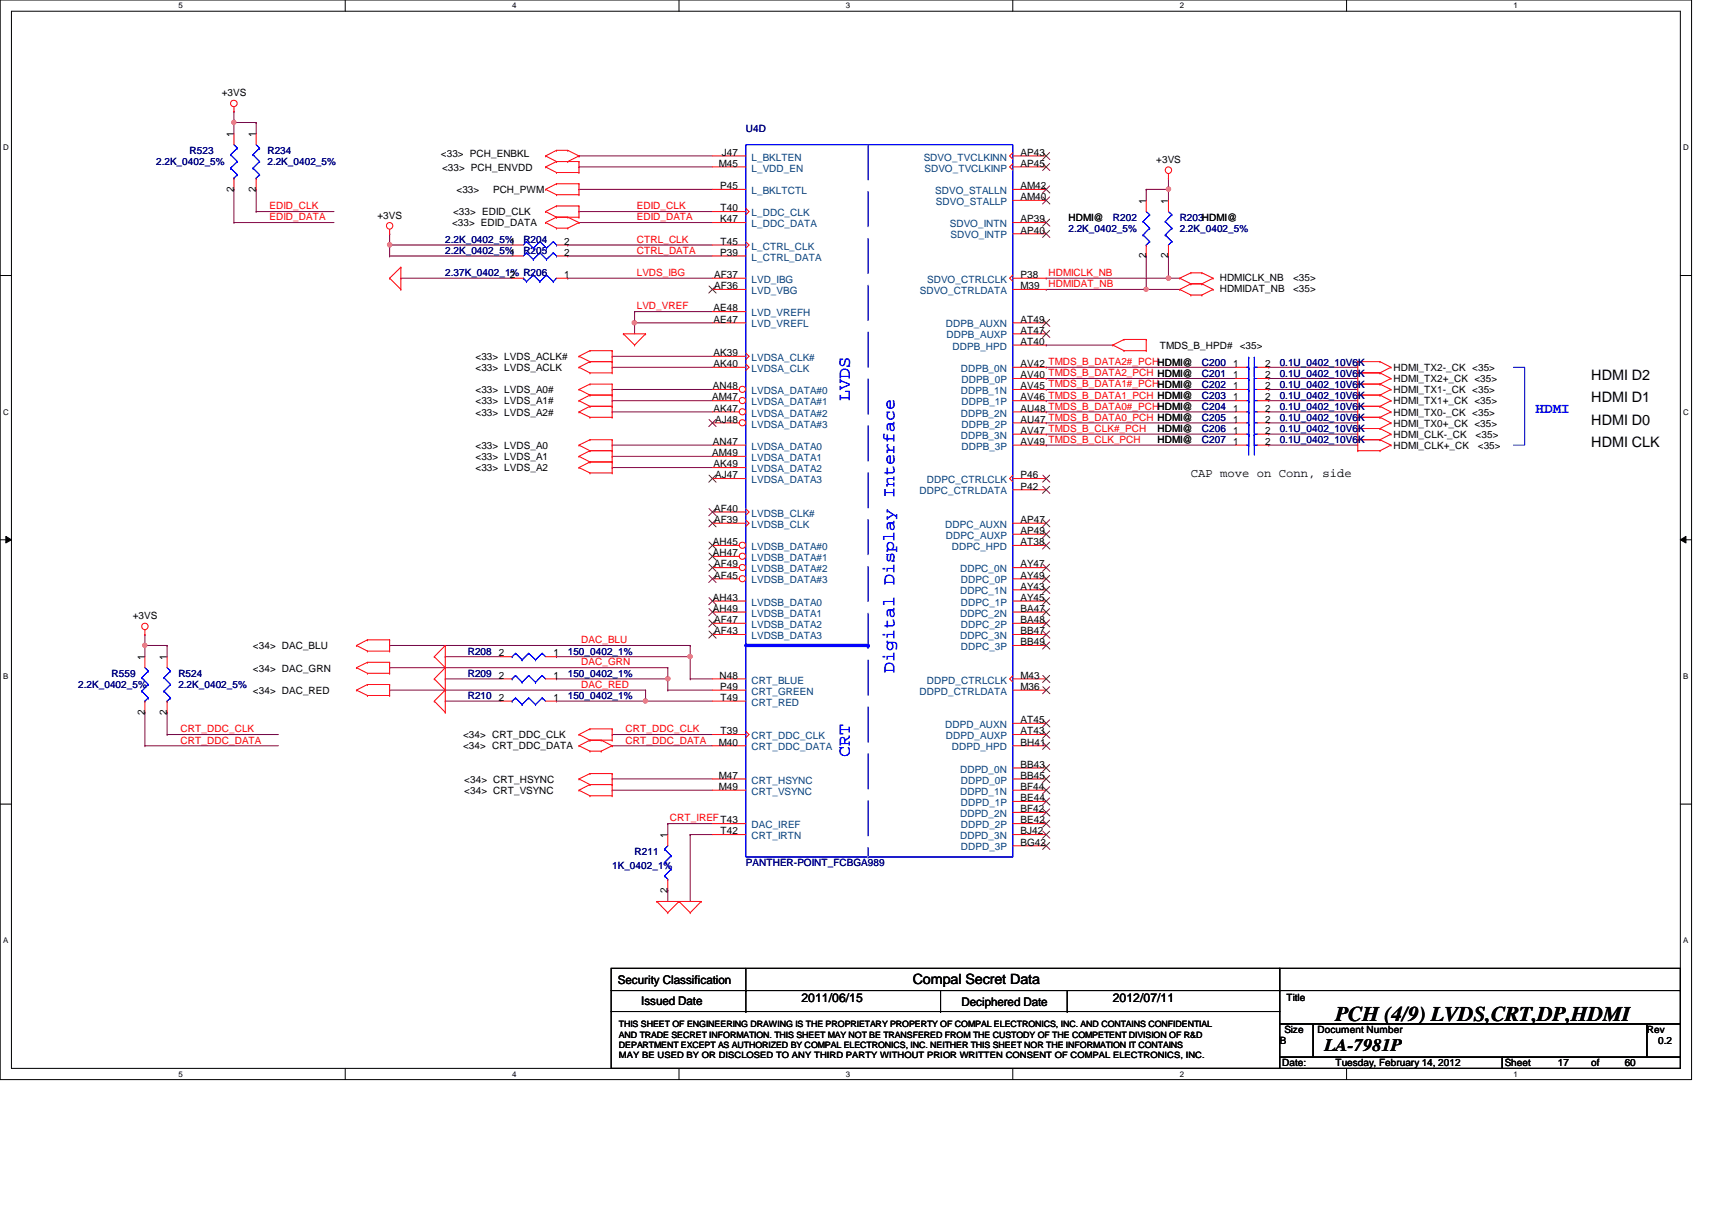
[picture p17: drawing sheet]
<svg xmlns="http://www.w3.org/2000/svg" width="297mm" height="210mm" viewBox="0 0 297 210" stroke-linecap="round" stroke-linejoin="round" font-family="sans-serif">
<defs><g id="words">
<text font-size="3.6" x="231.7" y="177">PCH (4/9) LVDS,CRT,DP,HDMI</text>
<g font-size="3" fill="#00f">
<text x="147.4" y="69.5" transform="rotate(-90 147.4 69.5)">LVDS</text>
<text x="155.2" y="116.8" transform="rotate(-90 155.2 116.8)">Digital Display Interface</text>
<text x="147.4" y="131.3" transform="rotate(-90 147.4 131.3)">CRT</text>
</g>
<text font-size="3" x="229.8" y="182.3">LA-7981P</text>
<g font-size="2.5">
<text x="276.1" y="66">HDMI D2</text>
<text x="276.1" y="69.8">HDMI D1</text>
<text x="276.1" y="73.7">HDMI D0</text>
<text x="276.1" y="77.6">HDMI CLK</text>
<text x="158.4" y="170.8">Compal Secret Data</text>
</g>
<text font-size="2.5" fill="#00f" x="266.4" y="71.6">HDMI</text>
<g font-size="2.1">
<text x="206.6" y="82.8">CAP move on Conn, side</text>
<text x="107.2" y="170.6">Security Classification</text>
<text x="139.1" y="173.8">2011/06/15</text>
<text x="193.1" y="173.8">2012/07/11</text>
<text x="111.2" y="174.3">Issued Date</text>
<text x="166.8" y="174.5">Deciphered Date</text>
</g>
<g font-size="1.7">
<text x="38.5" y="16.7">+3VS</text>
<text x="40.6" y="23.7" transform="rotate(-90 40.6 23.7)">1</text>
<text x="44.4" y="23.7" transform="rotate(-90 44.4 23.7)">1</text>
<text x="76.5" y="27.3">&lt;33&gt; PCH_ENBKL</text>
<text x="76.7" y="29.6">&lt;33&gt; PCH_ENVDD</text>
<text x="124.7" y="28.9">M45</text>
<text x="125.2" y="27">J47</text>
<text x="177.1" y="28.9">AP45</text>
<text x="177.1" y="27">AP43</text>
<text x="200.6" y="28.3">+3VS</text>
<text x="40.6" y="33.2" transform="rotate(-90 40.6 33.2)">2</text>
<text x="44.4" y="33.2" transform="rotate(-90 44.4 33.2)">2</text>
<text x="79.2" y="33.5">&lt;33&gt;</text>
<text x="85.6" y="33.5">PCH_PWM</text>
<text x="125" y="32.8">P45</text>
<text x="177.1" y="34.7">AM40</text>
<text x="177.1" y="32.8">AM42</text>
<text x="198.8" y="35.3" transform="rotate(-90 198.8 35.3)">1</text>
<text x="202.7" y="35.3" transform="rotate(-90 202.7 35.3)">1</text>
<text x="65.5" y="37.9">+3VS</text>
<text x="78.4" y="39.3">&lt;33&gt; EDID_DATA</text>
<text x="78.6" y="37.3">&lt;33&gt; EDID_CLK</text>
<text x="125" y="38.6">K47</text>
<text x="125" y="36.7">T40</text>
<text x="177.1" y="40.5">AP40</text>
<text x="177.1" y="38.6">AP39</text>
<text x="185.4" y="38.3">HDMI@</text>
<text x="97.9" y="44.4">2</text>
<text x="97.9" y="42.5">2</text>
<text x="125" y="44.4">P39</text>
<text x="125" y="42.5">T45</text>
<text x="198.8" y="44.8" transform="rotate(-90 198.8 44.8)">2</text>
<text x="202.7" y="44.8" transform="rotate(-90 202.7 44.8)">2</text>
<text x="88.5" y="48.2">2</text>
<text x="97.9" y="48.2">1</text>
<text x="123.9" y="48.2">AF37</text>
<text x="123.9" y="50.2">AF36</text>
<text x="177.1" y="48.2">P38</text>
<text x="177.1" y="50.2">M39</text>
<text x="211.6" y="50.7">HDMIDAT_NB</text>
<text x="211.6" y="48.7">HDMICLK_NB</text>
<text x="224.4" y="50.7">&lt;35&gt;</text>
<text x="224.4" y="48.7">&lt;35&gt;</text>
<text x="123.8" y="54">AE48</text>
<text x="123.8" y="56">AE47</text>
<text x="177.1" y="56">AT49</text>
<text x="177.1" y="57.9">AT47</text>
<text x="177.1" y="59.8">AT40</text>
<text x="82.5" y="62.4">&lt;33&gt; LVDS_ACLK#</text>
<text x="82.5" y="64.3">&lt;33&gt; LVDS_ACLK</text>
<text x="123.8" y="61.8">AK39</text>
<text x="123.8" y="63.7">AK40</text>
<text x="177.1" y="63.7">AV42 TMDS_B_DATA2#_PCHHDMI@</text>
<text x="177.1" y="65.6">AV40 TMDS_B_DATA2_PCH HDMI@</text>
<text x="201.2" y="60.5">TMDS_B_HPD#</text>
<text x="213.9" y="63.7">1</text>
<text x="213.9" y="65.6">1</text>
<text x="215.1" y="60.5">&lt;35&gt;</text>
<text x="219.5" y="63.7">2</text>
<text x="219.5" y="65.6">2</text>
<text x="241.8" y="64.3">HDMI_TX2-_CK &lt;35&gt;</text>
<text x="82.5" y="68.2">&lt;33&gt; LVDS_A0#</text>
<text x="82.5" y="70.1">&lt;33&gt; LVDS_A1#</text>
<text x="123.6" y="69.5">AM47</text>
<text x="123.7" y="67.5">AN48</text>
<text x="123.8" y="71.4">AK47</text>
<text x="177.1" y="67.5">AV45 TMDS_B_DATA1#_PCHHDMI@</text>
<text x="177.1" y="71.4">AU48 TMDS_B_DATA0#_PCHHDMI@</text>
<text x="177.1" y="69.5">AV46 TMDS_B_DATA1_PCH HDMI@</text>
<text x="213.9" y="69.5">1</text>
<text x="213.9" y="67.5">1</text>
<text x="213.9" y="71.4">1</text>
<text x="219.5" y="69.5">2</text>
<text x="219.5" y="67.5">2</text>
<text x="219.5" y="71.4">2</text>
<text x="241.8" y="66.3">HDMI_TX2+_CK &lt;35&gt;</text>
<text x="241.8" y="68.2">HDMI_TX1-_CK &lt;35&gt;</text>
<text x="241.8" y="70.1">HDMI_TX1+_CK &lt;35&gt;</text>
<text x="82.5" y="72.1">&lt;33&gt; LVDS_A2#</text>
<text x="82.5" y="77.9">&lt;33&gt; LVDS_A0</text>
<text x="123.7" y="77.2">AN47</text>
<text x="124.1" y="73.3">AJ48</text>
<text x="177.1" y="75.3">AV47 TMDS_B_CLK#_PCH</text>
<text x="177.1" y="73.3">AU47 TMDS_B_DATA0_PCH HDMI@</text>
<text x="177.1" y="77.2">AV49 TMDS_B_CLK_PCH</text>
<text x="200.8" y="75">HDMI@</text>
<text x="200.8" y="76.9">HDMI@</text>
<text x="213.9" y="73.3">1</text>
<text x="213.9" y="75.3">1</text>
<text x="213.9" y="77.2">1</text>
<text x="219.5" y="73.3">2</text>
<text x="219.5" y="75.3">2</text>
<text x="219.5" y="77.2">2</text>
<text x="241.8" y="72.1">HDMI_TX0-_CK &lt;35&gt;</text>
<text x="241.8" y="74">HDMI_TX0+_CK &lt;35&gt;</text>
<text x="241.8" y="75.9">HDMI_CLK-_CK</text>
<text x="241.8" y="77.9">HDMI_CLK+_CK</text>
<text x="256" y="75.9">&lt;35&gt;</text>
<text x="256.4" y="77.9">&lt;35&gt;</text>
<text x="82.5" y="79.8">&lt;33&gt; LVDS_A1</text>
<text x="82.5" y="81.7">&lt;33&gt; LVDS_A2</text>
<text x="123.6" y="79.1">AM49</text>
<text x="123.8" y="81.1">AK49</text>
<text x="124.1" y="83">AJ47</text>
<text x="177.1" y="83">P46</text>
<text x="123.9" y="88.8">AF40</text>
<text x="177.1" y="84.9">P42</text>
<text x="123.7" y="94.6">AH45</text>
<text x="123.9" y="90.7">AF39</text>
<text x="177.1" y="90.7">AP47</text>
<text x="177.1" y="92.6">AP49</text>
<text x="177.1" y="94.6">AT38</text>
<text x="123.7" y="96.5">AH47</text>
<text x="123.9" y="98.4">AF49</text>
<text x="123.9" y="100.4">AF45</text>
<text x="177.1" y="98.4">AY47</text>
<text x="177.1" y="100.4">AY49</text>
<text x="23" y="107.4">+3VS</text>
<text x="123.7" y="104.2">AH43</text>
<text x="123.7" y="106.1">AH49</text>
<text x="177.1" y="102.3">AY43</text>
<text x="177.1" y="106.1">BA47</text>
<text x="177.1" y="104.2">AY45</text>
<text x="43.9" y="112.6">&lt;34&gt; DAC_BLU</text>
<text x="86.5" y="113.9">2</text>
<text x="96" y="113.9">1</text>
<text x="123.9" y="108.1">AF47</text>
<text x="123.9" y="110">AF43</text>
<text x="177.1" y="110">BB47</text>
<text x="177.1" y="108.1">BA48</text>
<text x="177.1" y="111.9">BB49</text>
<text x="25.1" y="114.5" transform="rotate(-90 25.1 114.5)">1</text>
<text x="29" y="114.5" transform="rotate(-90 29 114.5)">1</text>
<text x="43.9" y="116.5">&lt;34&gt; DAC_GRN</text>
<text x="86.5" y="117.7">2</text>
<text x="96" y="117.7">1</text>
<text x="124.8" y="117.7">N48</text>
<text x="125" y="119.7">P49</text>
<text x="177.1" y="117.7">M43</text>
<text x="177.1" y="119.7">M36</text>
<text x="25.1" y="124" transform="rotate(-90 25.1 124)">2</text>
<text x="29" y="124" transform="rotate(-90 29 124)">2</text>
<text x="43.9" y="120.4">&lt;34&gt; DAC_RED</text>
<text x="86.5" y="121.6">2</text>
<text x="96" y="121.6">1</text>
<text x="125" y="121.6">T49</text>
<text x="177.1" y="125.4">AT45</text>
<text x="80.3" y="128.1">&lt;34&gt; CRT_DDC_CLK</text>
<text x="80.3" y="130">&lt;34&gt; CRT_DDC_DATA</text>
<text x="124.7" y="129.3">M40</text>
<text x="125" y="127.4">T39</text>
<text x="177.1" y="127.4">AT43</text>
<text x="177.1" y="129.3">BH41</text>
<text x="80.6" y="135.8">&lt;34&gt; CRT_HSYNC</text>
<text x="80.6" y="137.7">&lt;34&gt; CRT_VSYNC</text>
<text x="124.7" y="135.1">M47</text>
<text x="124.7" y="137">M49</text>
<text x="177.1" y="133.2">BB43</text>
<text x="177.1" y="137">BF44</text>
<text x="177.1" y="135.1">BB45</text>
<text x="177.1" y="140.9">BF42</text>
<text x="177.1" y="142.8">BE42</text>
<text x="177.1" y="139">BE44</text>
<text x="115.8" y="145.4" transform="rotate(-90 115.8 145.4)">1</text>
<text x="125" y="144.7">T42</text>
<text x="177.1" y="144.7">BJ42</text>
<text x="177.1" y="146.7">BG42</text>
<text x="115.8" y="154.9" transform="rotate(-90 115.8 154.9)">2</text>
<text x="223.2" y="173.6">Title</text>
<text x="222.8" y="179.2">Size</text>
<text x="228.6" y="179.2">Document Number</text>
<text x="285.7" y="179.2">Rev</text>
<text x="222" y="181.1">B</text>
<text x="222.5" y="185">Date:</text>
<text x="231.7" y="185">Tuesday, February 14, 2012</text>
<text x="261.1" y="185">Sheet</text>
<text x="270.3" y="185">17</text>
<text x="276.1" y="185">of</text>
<text x="281.9" y="185">60</text>
<text x="287.7" y="181.1">0.2</text>
</g>
<g font-size="1.7" fill="#000080">
<text x="129.4" y="22.9">U4D</text>
<text x="27.1" y="28.7">2.2K_0402_5%</text>
<text x="32.9" y="26.7">R523</text>
<text x="46.4" y="26.7">R234</text>
<text x="46.4" y="28.7">2.2K_0402_5%</text>
<text x="185.4" y="40.2">2.2K_0402_5%</text>
<text x="193.1" y="38.3">R202</text>
<text x="204.7" y="38.3">R203HDMI@</text>
<text x="204.7" y="40.2">2.2K_0402_5%</text>
<text x="77.3" y="48">2.37K_0402_1% R206</text>
<text x="77.3" y="44.1">2.2K_0402_5%1</text>
<text x="77.3" y="42.2">2.2K_0402_5%1</text>
<text x="90.8" y="44.1">R205</text>
<text x="90.8" y="42.2">R204</text>
<text x="208.5" y="63.4">C200</text>
<text x="208.5" y="65.3">C201</text>
<text x="222" y="63.4">0.1U_0402_10V6K</text>
<text x="222" y="65.3">0.1U_0402_10V6K</text>
<text x="208.5" y="69.2">C203</text>
<text x="208.5" y="67.3">C202</text>
<text x="208.5" y="71.1">C204</text>
<text x="222" y="69.2">0.1U_0402_10V6K</text>
<text x="222" y="67.3">0.1U_0402_10V6K</text>
<text x="222" y="71.1">0.1U_0402_10V6K</text>
<text x="208.5" y="73.1">C205</text>
<text x="208.5" y="75">C206</text>
<text x="208.5" y="76.9">C207</text>
<text x="222" y="73.1">0.1U_0402_10V6K</text>
<text x="222" y="75">0.1U_0402_10V6K</text>
<text x="222" y="76.9">0.1U_0402_10V6K</text>
<text x="81.1" y="113.6">R208</text>
<text x="98.5" y="113.6">150_0402_1%</text>
<text x="13.6" y="119.4">2.2K_0402_5%</text>
<text x="19.3" y="117.4">R559</text>
<text x="30.9" y="117.4">R524</text>
<text x="30.9" y="119.4">2.2K_0402_5%</text>
<text x="81.1" y="117.4">R209</text>
<text x="98.5" y="117.4">150_0402_1%</text>
<text x="81.1" y="121.3">R210</text>
<text x="98.5" y="121.3">150_0402_1%</text>
<text x="110.1" y="148.3">R211</text>
<text x="106.2" y="150.7">1K_0402_1%</text>
<text x="129.4" y="150.3">PANTHER-POINT_FCBGA989</text>
</g>
<g font-size="1.7" fill="#004080">
<text x="130.4" y="27.9">L_BKLTEN</text>
<text x="130.4" y="29.8">L_VDD_EN</text>
<text x="160.3" y="27.9">SDVO_TVCLKINN</text>
<text x="160.4" y="29.8">SDVO_TVCLKINP</text>
<text x="130.4" y="33.7">L_BKLTCTL</text>
<text x="162.3" y="33.7">SDVO_STALLN</text>
<text x="162.4" y="35.6">SDVO_STALLP</text>
<text x="130.4" y="37.5">L_DDC_CLK</text>
<text x="130.4" y="39.4">L_DDC_DATA</text>
<text x="164.8" y="39.4">SDVO_INTN</text>
<text x="164.9" y="41.4">SDVO_INTP</text>
<text x="130.4" y="43.3">L_CTRL_CLK</text>
<text x="130.4" y="45.2">L_CTRL_DATA</text>
<text x="130.4" y="49.1">LVD_IBG</text>
<text x="130.4" y="51">LVD_VBG</text>
<text x="159.6" y="51">SDVO_CTRLDATA</text>
<text x="160.9" y="49.1">SDVO_CTRLCLK</text>
<text x="130.4" y="54.9">LVD_VREFH</text>
<text x="130.4" y="56.8">LVD_VREFL</text>
<text x="164.1" y="56.8">DDPB_AUXN</text>
<text x="164.3" y="58.7">DDPB_AUXP</text>
<text x="130.4" y="62.6">LVDSA_CLK#</text>
<text x="130.4" y="64.5">LVDSA_CLK</text>
<text x="165.3" y="60.7">DDPB_HPD</text>
<text x="166.7" y="64.5">DDPB_0N</text>
<text x="130.4" y="68.4">LVDSA_DATA#0</text>
<text x="130.4" y="70.3">LVDSA_DATA#1</text>
<text x="166.7" y="68.4">DDPB_1N</text>
<text x="166.8" y="66.5">DDPB_0P</text>
<text x="166.8" y="70.3">DDPB_1P</text>
<text x="130.4" y="72.3">LVDSA_DATA#2</text>
<text x="130.4" y="74.2">LVDSA_DATA#3</text>
<text x="166.7" y="72.3">DDPB_2N</text>
<text x="166.7" y="76.1">DDPB_3N</text>
<text x="166.8" y="74.2">DDPB_2P</text>
<text x="130.4" y="78">LVDSA_DATA0</text>
<text x="130.4" y="80">LVDSA_DATA1</text>
<text x="130.4" y="81.9">LVDSA_DATA2</text>
<text x="130.4" y="83.8">LVDSA_DATA3</text>
<text x="160.8" y="83.8">DDPC_CTRLCLK</text>
<text x="166.8" y="78">DDPB_3P</text>
<text x="130.4" y="89.6">LVDSB_CLK#</text>
<text x="159.6" y="85.8">DDPC_CTRLDATA</text>
<text x="130.4" y="91.6">LVDSB_CLK</text>
<text x="130.4" y="95.4">LVDSB_DATA#0</text>
<text x="164" y="91.6">DDPC_AUXN</text>
<text x="164.1" y="93.5">DDPC_AUXP</text>
<text x="165.1" y="95.4">DDPC_HPD</text>
<text x="130.4" y="97.3">LVDSB_DATA#1</text>
<text x="130.4" y="99.3">LVDSB_DATA#2</text>
<text x="130.4" y="101.2">LVDSB_DATA#3</text>
<text x="166.6" y="99.3">DDPC_0N</text>
<text x="166.7" y="101.2">DDPC_0P</text>
<text x="130.4" y="105.1">LVDSB_DATA0</text>
<text x="130.4" y="107">LVDSB_DATA1</text>
<text x="166.6" y="103.1">DDPC_1N</text>
<text x="166.6" y="107">DDPC_2N</text>
<text x="166.7" y="105.1">DDPC_1P</text>
<text x="130.4" y="108.9">LVDSB_DATA2</text>
<text x="130.4" y="110.9">LVDSB_DATA3</text>
<text x="166.6" y="110.9">DDPC_3N</text>
<text x="166.7" y="108.9">DDPC_2P</text>
<text x="166.7" y="112.8">DDPC_3P</text>
<text x="130.4" y="118.6">CRT_BLUE</text>
<text x="160.8" y="118.6">DDPD_CTRLCLK</text>
<text x="130.4" y="120.5">CRT_GREEN</text>
<text x="130.4" y="122.4">CRT_RED</text>
<text x="159.6" y="120.5">DDPD_CTRLDATA</text>
<text x="130.4" y="128.2">CRT_DDC_CLK</text>
<text x="130.4" y="130.2">CRT_DDC_DATA</text>
<text x="164" y="126.3">DDPD_AUXN</text>
<text x="164.1" y="128.2">DDPD_AUXP</text>
<text x="165.1" y="130.2">DDPD_HPD</text>
<text x="130.4" y="135.9">CRT_HSYNC</text>
<text x="130.4" y="137.9">CRT_VSYNC</text>
<text x="166.6" y="134">DDPD_0N</text>
<text x="166.6" y="137.9">DDPD_1N</text>
<text x="166.7" y="135.9">DDPD_0P</text>
<text x="130.4" y="143.7">DAC_IREF</text>
<text x="166.6" y="141.7">DDPD_2N</text>
<text x="166.7" y="143.7">DDPD_2P</text>
<text x="166.7" y="139.8">DDPD_1P</text>
<text x="130.4" y="145.6">CRT_IRTN</text>
<text x="166.6" y="145.6">DDPD_3N</text>
<text x="166.7" y="147.5">DDPD_3P</text>
</g>
<g font-size="1.7" fill="#f00">
<text x="46.8" y="38.2">EDID_DATA</text>
<text x="46.8" y="36.3">EDID_CLK</text>
<text x="110.5" y="38.2">EDID_DATA</text>
<text x="110.5" y="36.3">EDID_CLK</text>
<text x="110.5" y="42.1">CTRL_CLK</text>
<text x="110.5" y="44">CTRL_DATA</text>
<text x="110.5" y="47.9">LVDS_IBG</text>
<text x="181.9" y="47.9">HDMICLK_NB</text>
<text x="110.5" y="53.7">LVD_VREF</text>
<text x="181.9" y="49.8">HDMIDAT_NB</text>
<text x="100.8" y="111.6">DAC_BLU</text>
<text x="100.8" y="115.4">DAC_GRN</text>
<text x="100.8" y="119.3">DAC_RED</text>
<text x="31.3" y="129">CRT_DDC_DATA</text>
<text x="31.3" y="127">CRT_DDC_CLK</text>
<text x="108.5" y="129">CRT_DDC_DATA</text>
<text x="108.5" y="127">CRT_DDC_CLK</text>
<text x="116.2" y="142.5">CRT_IREFT43</text>
</g>
<g font-size="1.5">
<text x="107.4" y="178.2">THIS SHEET OF ENGINEERING DRAWING IS THE PROPRIETARY PROPERTY OF COMPAL ELECTRONICS, INC. AND CONTAINS CONFIDENTIAL</text>
<text x="107.4" y="180">AND TRADE SECRET INFORMATION. THIS SHEET MAY NOT BE TRANSFERED FROM THE CUSTODY OF THE COMPETENT DIVISION OF R&amp;D</text>
<text x="107.4" y="181.8">DEPARTMENT EXCEPT AS AUTHORIZED BY COMPAL ELECTRONICS, INC. NEITHER THIS SHEET NOR THE INFORMATION IT CONTAINS</text>
<text x="107.4" y="183.6">MAY BE USED BY OR DISCLOSED TO ANY THIRD PARTY WITHOUT PRIOR WRITTEN CONSENT OF COMPAL ELECTRONICS, INC.</text>
</g>
<g font-size="1.4">
<text x="30.9" y="1.4">5</text>
<text x="88.9" y="1.4">4</text>
<text x="146.8" y="1.4">3</text>
<text x="204.7" y="1.4">2</text>
<text x="262.6" y="1.4">1</text>
<text x=".5" y="26.1">D</text>
<text x="292.1" y="26.1">D</text>
<text x=".5" y="71.9">C</text>
<text x="292.1" y="71.9">C</text>
<text x=".5" y="117.8">B</text>
<text x="292.1" y="117.8">B</text>
<text x=".5" y="163.6">A</text>
<text x="292.1" y="163.6">A</text>
<text x="30.9" y="186.8">5</text>
<text x="88.9" y="186.8">4</text>
<text x="146.8" y="186.8">3</text>
<text x="204.7" y="186.8">2</text>
<text x="262.6" y="186.8">1</text>
</g>
</g></defs>
<path d="M0 0h293.5v187.3h-293.5zM2 1.9h289.5v183.4h-289.5z" fill="none" stroke="#000" stroke-width=".17"/>
<g fill="#fff">
<path d="M30.9 .2h.8v1.5h-.8z"/>
<path d="M30.9 185.5h.8v1.6h-.8z"/>
</g>
<path d="M59.9 0v1.9M59.9 185.3v2" fill="none" stroke="#000" stroke-width=".17"/>
<g fill="#fff">
<path d="M88.9 .2h.7v1.5h-.7z"/>
<path d="M88.9 185.5h.7v1.6h-.7z"/>
</g>
<path d="M117.8 0v1.9M117.8 185.3v2" fill="none" stroke="#000" stroke-width=".17"/>
<g fill="#fff">
<path d="M146.8 .2h.7v1.5h-.7z"/>
<path d="M146.8 185.5h.7v1.6h-.7z"/>
</g>
<path d="M175.7 0v1.9M175.7 185.3v2" fill="none" stroke="#000" stroke-width=".17"/>
<g fill="#fff">
<path d="M204.7 .2h.7v1.5h-.7z"/>
<path d="M204.7 185.5h.7v1.6h-.7z"/>
</g>
<path d="M233.6 0v1.9M233.6 185.3v2" fill="none" stroke="#000" stroke-width=".17"/>
<g fill="#fff">
<path d="M262.6 .2h.8v1.5h-.8z"/>
<path d="M262.6 185.5h.8v1.6h-.8z"/>
<path d="M.5 24.8h1v1.6h-1z"/>
<path d="M292.1 24.8h.9v1.6h-.9z"/>
<path d="M.5 70.7h1v1.5h-1z"/>
<path d="M292.1 70.7h.9v1.5h-.9z"/>
</g>
<path d="M0 47.8h2M291.5 47.8h2" fill="none" stroke="#000" stroke-width=".17"/>
<g fill="#fff">
<path d="M.5 116.5h.9v1.6h-.9z"/>
<path d="M292.1 116.5h.8v1.6h-.8z"/>
</g>
<path d="M0 93.6h2M1 93l1 .6-1 .6zM291.5 93.6l1-.6v1.2zM291.5 93.6h2" fill="none" stroke="#000" stroke-width=".17"/>
<path d="M1 93l1 .6-1 .6zM291.5 93.6l1-.6v1.2z" fill="#000"/>
<g fill="#fff">
<path d="M.5 162.4h.9v1.5h-.9z"/>
<path d="M292.1 162.4h.8v1.5h-.8z"/>
</g>
<path d="M0 139.5h2M291.5 139.5h2" fill="none" stroke="#000" stroke-width=".17"/>
<g fill="none" stroke="#800040" stroke-width=".17">
<path d="M98.5 42.5h.1M98.5 44.4h.1M98.5 48.3h.1M98.5 42.5h25.1M98.5 44.4h25.1M98.5 48.3h25.1M110.1 56h.1M110.1 56h13.5M115.9 154.4h.1M115.9 142.9h.1M115.9 154.4v2M115.9 142.9h7.7"/>
<path d="M119.8 144.8h.1M119.8 144.8h3.8M119.8 144.8v11.6"/>
</g>
<circle cx="110.1" cy="56" r=".37" fill="#f0f"/>
<circle cx="110.1" cy="56" r=".37" fill="none" stroke="#f0f" stroke-width=".17"/>
<g fill="none" stroke="#800040" stroke-width=".17">
<path d="M100.5 27.1h.1M100.5 29h.1M100.5 32.9h.1M100.5 38.6h.1M100.5 36.7h.1M100.5 27.1h23.1M100.5 29h23.1M100.5 32.9h23.1M100.5 38.6h23.1M100.5 36.7h23.1M67.6 42.5h.1M67.6 42.5v1.9"/>
<path d="M69.6 48.3h.1M69.6 48.3h19.3M110.1 54.1h.1M110.1 54.1h13.5M110.1 54.1v1.9M106.2 63.7h.1M106.2 61.8h.1M106.2 67.6h.1M106.2 69.5h.1M106.2 77.2h.1M106.2 71.5h.1M106.2 79.2h.1"/>
<path d="M106.2 63.7h17.4M106.2 61.8h17.4M106.2 67.6h17.4M106.2 69.5h17.4M106.2 77.2h17.4M106.2 71.5h17.4M106.2 79.2h17.4M106.2 81.1h.1M106.2 81.1h17.4M106.2 135.1h.1M106.2 137.1h.1M106.2 135.1h17.4"/>
<path d="M106.2 137.1h17.4"/>
</g>
<circle cx="67.6" cy="42.5" r=".38" fill="#f0f"/>
<circle cx="67.6" cy="42.5" r=".38" fill="none" stroke="#f0f" stroke-width=".17"/>
<path d="M67.6 44.4h.1M67.6 44.4h21.3M115.9 117.8h.1M115.9 117.8v1.9M119.8 113.9h.1M119.8 117.8h.1M119.8 113.9v3.9M119.8 117.8h3.8" fill="none" stroke="#800040" stroke-width=".17"/>
<circle cx="115.9" cy="117.7" r=".37" fill="#f0f"/>
<circle cx="115.9" cy="117.7" r=".37" fill="none" stroke="#f0f" stroke-width=".17"/>
<g fill="none" stroke="#800040" stroke-width=".17">
<path d="M67.6 112h.1M67.6 115.8h.1M67.6 119.7h.1M67.6 119.7h44.4M67.6 112h52.2M67.6 115.8h48.3M77.3 113.9h.1M77.3 117.8h.1M77.3 113.9h9.6M77.3 117.8h9.6M112 119.7h.1M112 119.7v1.9"/>
<path d="M115.9 119.7h.1M115.9 119.7h7.7M77.3 121.6h.1M77.3 121.6h9.6M112 121.6h.1M112 121.6h11.6"/>
</g>
<circle cx="112" cy="121.6" r=".37" fill="#f0f"/>
<circle cx="112" cy="121.6" r=".37" fill="none" stroke="#f0f" stroke-width=".17"/>
<path d="M96.6 117.8h.1M96.6 113.9h.1M96.6 113.9h23.2M115.9 115.8h.1M115.9 115.8v2h-19.3" fill="none" stroke="#800040" stroke-width=".17"/>
<circle cx="119.7" cy="113.9" r=".37" fill="#f0f"/>
<circle cx="119.7" cy="113.9" r=".37" fill="none" stroke="#f0f" stroke-width=".17"/>
<path d="M198.9 50.2h.1M198.9 50.2h5.8M119.8 112h.1M119.8 112v1.9M106.2 129.4h.1M106.2 127.4h.1M106.2 129.4h17.4M106.2 127.4h17.4" fill="none" stroke="#800040" stroke-width=".17"/>
<circle cx="198.8" cy="50.2" r=".37" fill="#f0f"/>
<circle cx="198.8" cy="50.2" r=".37" fill="none" stroke="#f0f" stroke-width=".17"/>
<path d="M198.9 32.9h.1M198.9 32.9v1.9M181.5 50.2h.1M198.9 44.4h.1M198.9 44.4v5.8h-17.4M202.7 44.4h.1M202.7 48.3h.1M202.7 44.4v3.9M202.7 48.3h2" fill="none" stroke="#800040" stroke-width=".17"/>
<circle cx="202.7" cy="48.3" r=".38" fill="#f0f"/>
<circle cx="202.7" cy="48.3" r=".38" fill="none" stroke="#f0f" stroke-width=".17"/>
<path d="M198.9 32.9h.1M198.9 32.9h3.8M202.7 32.9h.1M202.7 32.9v1.9" fill="none" stroke="#800040" stroke-width=".17"/>
<circle cx="202.7" cy="32.8" r=".38" fill="#f0f"/>
<circle cx="202.7" cy="32.8" r=".38" fill="none" stroke="#f0f" stroke-width=".17"/>
<g fill="none" stroke="#800040" stroke-width=".17">
<path d="M40.6 21.3h.1M40.6 21.3v1.9M40.6 21.3h3.8M44.4 21.3h.1M44.4 21.3v1.9M202.7 30.9h.1M202.7 30.9v2M181.5 48.3h.1M181.5 59.9h.1M181.5 48.3h21.2M181.5 59.9h11.6M181.5 75.3h.1"/>
<path d="M181.5 65.7h.1M181.5 67.6h.1M181.5 71.5h.1M181.5 63.7h.1M181.5 69.5h.1M181.5 73.4h.1M181.5 77.2h.1M181.5 75.3h32.8M181.5 65.7h32.8M181.5 67.6h32.8M181.5 71.5h32.8M181.5 63.7h32.8"/>
<path d="M181.5 69.5h32.8M181.5 73.4h32.8M181.5 77.2h32.8M220.1 65.7h.1M220.1 67.6h.1M220.1 69.5h.1M220.1 71.5h.1M220.1 73.4h.1M220.1 75.3h.1M220.1 77.2h.1M220.1 75.3h15.5M220.1 65.7h15.5"/>
<path d="M220.1 67.6h15.5M220.1 71.5h15.5M220.1 69.5h15.5M220.1 73.4h15.5M220.1 77.2h15.5"/>
</g>
<circle cx="40.6" cy="21.2" r=".37" fill="#f0f"/>
<circle cx="40.6" cy="21.2" r=".37" fill="none" stroke="#f0f" stroke-width=".17"/>
<path d="M40.6 32.9h.1M40.6 32.9v5.7M44.4 32.9h.1M44.4 32.9v3.8M25.1 112h.1M25.1 112v1.9M29 112h.1M29 112v1.9" fill="none" stroke="#800040" stroke-width=".17"/>
<circle cx="25.1" cy="111.9" r=".37" fill="#f0f"/>
<circle cx="25.1" cy="111.9" r=".37" fill="none" stroke="#f0f" stroke-width=".17"/>
<g fill="none" stroke="#800040" stroke-width=".17">
<path d="M40.6 19.3h.1M40.6 19.3v2M40.6 38.6h.1M40.6 38.6h17.4M44.4 36.7h.1M44.4 36.7h13.6M67.6 42.5h.1M67.6 40.6h.1M67.6 42.5h21.3M67.6 40.6v1.9M110.1 56h.1M110.1 56v1.9"/>
<path d="M220.1 63.7h.1M220.1 63.7h15.5M25.1 112h.1M25.1 110.1h.1M25.1 112h3.9M25.1 110.1v1.9M25.1 123.6h.1M25.1 129.4h.1M25.1 123.6v5.8M25.1 129.4h23.2M29 123.6h.1M29 127.4h.1"/>
<path d="M29 123.6v3.8M29 127.4h19.3M96.6 121.6h.1M96.6 121.6h15.4M115.9 142.9h.1M115.9 142.9v1.9"/>
</g>
<g fill="none" stroke="#f00" stroke-width=".17">
<path d="M40.6 19.3h.1M40.6 18.5v.8M67.6 39.8v.8M94.7 29h.1M94.7 32.9h.1M94.7 38.6h.1M94.7 36.7h.1M94.7 27.1h.1M94.7 29l1.9 .9M94.7 32.9l1.9 .9M94.7 38.6l1.9 1M94.7 36.7l1.9 1"/>
<path d="M94.7 27.1l1.9 .9M96.6 28h.1M96.6 29.9h.1M96.6 31.9h.1M96.6 33.8h.1M96.6 37.7h.1M96.6 39.6h.1M96.6 35.7h.1M96.6 26.1h.1M96.6 28l-1.9 1M96.6 28h3.9M96.6 29.9h3.9"/>
<path d="M96.6 31.9l-1.9 1M96.6 31.9h3.9M96.6 33.8h3.9M96.6 37.7l-1.9 .9M96.6 37.7h3.9M96.6 39.6h1.9M96.6 35.7l-1.9 1M96.6 35.7h3.9M96.6 26.1h1.9M96.6 26.1l-1.9 1M98.5 37.7h.1M98.5 39.6h.1"/>
<path d="M98.5 28h.1M98.5 26.1h.1M98.5 37.7l2 .9M98.5 26.1l2 1M100.5 28h.1M100.5 29.9h.1M100.5 31.9h.1M100.5 33.8h.1M100.5 38.6h.1M100.5 35.7h.1M100.5 37.7h.1M100.5 27.1h.1"/>
<path d="M100.5 28v1.9M100.5 31.9v1.9M100.5 35.7v2M100.5 38.6l-2 1M100.5 27.1l-2 .9M202.7 30.9h.1M202.7 30.1v.8M67.6 48.3h.1M67.6 40.6h.1M67.6 48.3l2 1.9M69.6 50.2h.1M69.6 46.4h.1"/>
<path d="M69.6 46.4v3.8M69.6 46.4l-2 1.9M108.2 57.9h.1M108.2 57.9h3.8M108.2 57.9l1.9 2M110.1 59.9h.1M112 57.9h.1M112 57.9l-1.9 2M193.1 59.9h.1M193.1 59.9l1.9 .9M195 58.9h.1M195 58.9l-1.9 1"/>
<path d="M195 58.9h3.9M198.9 58.9h.1M198.9 58.9v1.9M204.7 50.2h.1M204.7 48.3h.1M204.7 50.2l1.9 1M204.7 48.3l1.9 .9M206.6 51.2h.1M206.6 49.2h.1M206.6 47.3h.1M206.6 51.2h1.9M206.6 49.2l-1.9 1"/>
<path d="M206.6 49.2h1.9M206.6 47.3l-1.9 1M206.6 47.3h1.9M208.5 51.2h.1M208.5 49.2h.1M208.5 47.3h.1M208.5 49.2l2 1M208.5 47.3l2 1M210.5 50.2h.1M210.5 48.3h.1M210.5 50.2l-2 1M210.5 48.3l-2 .9"/>
<path d="M100.5 61.8h.1M100.5 63.7h.1M100.5 67.6h.1M100.5 69.5h.1M100.5 71.5h.1M100.5 77.2h.1M100.5 79.2h.1M100.5 61.8l1.9 .9M100.5 63.7l1.9 1M100.5 67.6l1.9 .9M100.5 69.5l1.9 1M100.5 71.5l1.9 .9"/>
<path d="M100.5 77.2l1.9 1M100.5 79.2l1.9 .9M102.4 60.8h.1M102.4 62.7h.1M102.4 64.7h.1M102.4 66.6h.1M102.4 68.5h.1M102.4 70.5h.1M102.4 72.4h.1M102.4 76.3h.1M102.4 78.2h.1M102.4 60.8l-1.9 1"/>
<path d="M102.4 60.8h3.8M102.4 62.7h3.8M102.4 62.7l-1.9 1M102.4 64.7h3.8M102.4 66.6l-1.9 1M102.4 66.6h3.8M102.4 68.5h3.8M102.4 68.5l-1.9 1M102.4 70.5h3.8M102.4 70.5l-1.9 1M102.4 72.4h3.8M102.4 76.3l-1.9 .9"/>
<path d="M102.4 76.3h3.8M102.4 78.2h3.8M102.4 78.2l-1.9 1M106.2 60.8h.1M106.2 62.7h.1M106.2 64.7h.1M106.2 66.6h.1M106.2 68.5h.1M106.2 70.5h.1M106.2 72.4h.1M106.2 76.3h.1M106.2 78.2h.1"/>
<path d="M106.2 60.8v3.9M106.2 66.6v5.8M106.2 76.3v5.7M195 60.8h.1M195 60.8h3.9M198.9 60.8h.1M235.6 64.7h.1M235.6 62.7h.1M235.6 66.6h.1M235.6 68.5h.1M235.6 70.5h.1M235.6 72.4h.1"/>
<path d="M235.6 74.3h.1M235.6 76.3h.1M235.6 78.2h.1M235.6 62.7h3.8M235.6 64.7h3.8M235.6 66.6h3.8M235.6 68.5h3.8M235.6 70.5h3.8M235.6 72.4h3.8M235.6 76.3h3.8M235.6 78.2h3.8M235.6 62.7v15.5"/>
<path d="M235.6 74.3h3.8M239.4 62.7h.1M239.4 64.7h.1M239.4 66.6h.1M239.4 68.5h.1M239.4 70.5h.1M239.4 72.4h.1M239.4 74.3h.1M239.4 76.3h.1M239.4 78.2h.1M239.4 62.7l1.9 1M239.4 64.7l1.9 1"/>
<path d="M239.4 66.6l1.9 1M239.4 68.5l1.9 1M239.4 70.5l1.9 1M239.4 72.4l1.9 1M239.4 74.3l1.9 1M239.4 76.3l1.9 .9M241.3 63.7h.1M241.3 65.7h.1M241.3 67.6h.1M241.3 69.5h.1M241.3 71.5h.1M241.3 73.4h.1"/>
<path d="M241.3 75.3h.1M241.3 77.2h.1M241.3 63.7l-1.9 1M241.3 65.7l-1.9 .9M241.3 67.6l-1.9 .9M241.3 69.5l-1.9 1M241.3 71.5l-1.9 .9M241.3 73.4l-1.9 .9M241.3 75.3l-1.9 1M241.3 77.2l-1.9 1M100.5 81.1h.1M100.5 81.1l1.9 .9"/>
<path d="M102.4 80.1h.1M102.4 82h.1M102.4 80.1h3.8M102.4 80.1l-1.9 1M102.4 82h3.8M106.2 80.1h.1M106.2 82h.1M25.1 110.1h.1M25.1 109.3v.8M61.8 112h.1M61.8 115.8h.1M61.8 119.7h.1"/>
<path d="M61.8 112l2 .9M61.8 115.8l2 1M61.8 119.7l2 .9M63.8 111h.1M63.8 112.9h.1M63.8 114.9h.1M63.8 116.8h.1M63.8 118.7h.1M63.8 111l-2 1M63.8 111h3.8M63.8 112.9h3.8M63.8 114.9l-2 .9"/>
<path d="M63.8 114.9h3.8M63.8 116.8h3.8M63.8 118.7l-2 1M63.8 118.7h3.8M67.6 111h.1M67.6 112.9h.1M67.6 114.9h.1M67.6 116.8h.1M67.6 118.7h.1M67.6 111v1.9M67.6 114.9v1.9M67.6 118.7v1.9"/>
<path d="M75.3 113.9h.1M75.3 117.8h.1M75.3 113.9l2 1.9M75.3 117.8l2 1.9M77.3 115.8h.1M77.3 112h.1M77.3 119.7h.1M77.3 112v11.6M77.3 112l-2 1.9M77.3 115.8l-2 2M77.3 119.7l-2 1.9M63.8 120.6h.1"/>
<path d="M63.8 120.6h3.8M67.6 120.6h.1M75.3 121.6h.1M75.3 121.6l2 2M77.3 123.6h.1M100.5 135.1h.1M100.5 137.1h.1M100.5 127.4h.1M100.5 129.4h.1M100.5 135.1l1.9 1M100.5 137.1l1.9 .9M100.5 127.4l1.9 1"/>
<path d="M100.5 129.4l1.9 .9M102.4 134.2h.1M102.4 136.1h.1M102.4 138h.1M102.4 128.4h.1M102.4 126.4h.1M102.4 130.3h.1M102.4 134.2l-1.9 .9M102.4 134.2h3.8M102.4 136.1h3.8M102.4 136.1l-1.9 1M102.4 138h3.8"/>
<path d="M102.4 128.4h3.8M102.4 126.4l-1.9 1M102.4 126.4h3.8M102.4 128.4l-1.9 1M102.4 130.3h1.9M104.3 128.4h.1M104.3 130.3h.1M104.3 128.4l1.9 1M106.2 134.2h.1M106.2 136.1h.1M106.2 138h.1M106.2 126.4h.1"/>
<path d="M106.2 128.4h.1M106.2 129.4h.1M106.2 126.4v2M106.2 134.2v3.8M106.2 129.4l-1.9 .9M114 156.4h.1M114 156.4h7.7M114 156.4l1.9 1.9M115.9 158.3h.1M117.8 156.4h.1M117.8 156.4l-1.9 1.9M117.8 156.4l2 1.9"/>
<path d="M119.8 158.3h.1M121.7 156.4h.1M121.7 156.4l-1.9 1.9"/>
<circle cx="40.6" cy="18" r=".56"/>
<circle cx="67.6" cy="39.2" r=".56"/>
<circle cx="202.7" cy="29.5" r=".56"/>
<circle cx="25.1" cy="108.7" r=".56"/>
</g>
<g fill="none" stroke="#000" stroke-width=".17">
<path d="M106 168h116v3.8h-116zM106 171.8h116v3.7h-116zM106 175.5h116v9.8h-116zM129.4 171.8h.1M129.4 175.5h.1M129.4 168v7.5M163.2 175.5h.1M163.2 171.8v3.7M185.2 175.5h.1M185.2 171.8v3.7M222 168h69.5v3.8h-69.5zM222 171.8h69.5v5.8h-69.5z"/>
<path d="M222 177.6h5.8v5.8h-5.8zM227.8 177.6h57.9v5.8h-57.9zM285.7 177.6h5.8v5.8h-5.8zM222 183.4h38.6v1.9h-38.6zM260.6 183.4h30.9v1.9h-30.9z"/>
</g>
<path d="M129.4 25.1h46.3v123.6h-46.3zM262.6 63.7h1.9v13.5h-1.9" fill="none" stroke="#00f" stroke-width=".17"/>
<path d="M150.6 25.1v123.6M150.6 148.7h.1" fill="none" stroke="#fff" stroke-width=".17" stroke-dasharray="6.1 2"/>
<path d="M150.6 25.1v123.6M150.6 148.7h.1" fill="none" stroke="#00f" stroke-width=".17" stroke-dasharray="6.1 2"/>
<path d="M129.4 112h21.2" fill="none" stroke="#00f" stroke-width=".55"/>
<circle cx="150.6" cy="112" r=".28" fill="#00f"/>
<path d="M129.4 25.1h46.3v123.6h-46.3z" fill="none" stroke="#00f" stroke-width=".17"/>
<path d="M150.6 25.1v123.6M150.6 148.7h.1" fill="none" stroke="#fff" stroke-width=".17" stroke-dasharray="6.1 2"/>
<path d="M150.6 25.1v123.6M150.6 148.7h.1" fill="none" stroke="#00f" stroke-width=".17" stroke-dasharray="6.1 2"/>
<path d="M129.4 112h21.2" fill="none" stroke="#00f" stroke-width=".55"/>
<circle cx="150.6" cy="112" r=".28" fill="#00f"/>
<g fill="none" stroke="#f00" stroke-width=".17">
<path d="M123.6 32.9h5.8M123.6 27.1h5.8M123.6 36.7h5.8M123.6 38.6h5.8M123.6 29h5.8M129.4 36.2l.6 .5-.6 .6M123.6 42.5h5.8M123.6 44.4h5.8M129.4 42l.6 .5-.6 .6M123.6 61.8h5.8M123.6 63.7h5.8M129.4 61.3l.6 .5-.6 .6"/>
<path d="M129.4 63.2l.6 .5-.6 .6"/>
</g>
<circle cx="128.8" cy="67.5" r=".55" fill="#fff"/>
<g fill="none" stroke="#f00" stroke-width=".17">
<path d="M123.6 67.6h4.7"/>
<circle cx="128.8" cy="67.5" r=".55"/>
</g>
<circle cx="128.8" cy="69.5" r=".55" fill="#fff"/>
<g fill="none" stroke="#f00" stroke-width=".17">
<path d="M123.6 69.5h4.7"/>
<circle cx="128.8" cy="69.5" r=".55"/>
</g>
<circle cx="128.8" cy="71.4" r=".55" fill="#fff"/>
<g fill="none" stroke="#f00" stroke-width=".17">
<path d="M123.6 71.5h4.7"/>
<circle cx="128.8" cy="71.4" r=".55"/>
</g>
<circle cx="128.8" cy="73.3" r=".55" fill="#fff"/>
<g fill="none" stroke="#f00" stroke-width=".17">
<path d="M123.6 73.4h4.7M123.6 77.2h5.8M123.6 79.2h5.8M123.6 81.1h5.8M123.6 83h5.8M123.6 88.8h5.8M123.6 90.8h5.8M129.4 88.3l.6 .5-.6 .6M129.4 90.2l.6 .6-.6 .5"/>
<circle cx="128.8" cy="73.3" r=".55"/>
</g>
<path d="M123 72.8l1.2 1.2M124.2 72.8l-1.2 1.2M123 82.4l1.2 1.3M123 88.2l1.2 1.3M123 90.2l1.2 1.2M124.2 82.4l-1.2 1.3M124.2 88.2l-1.2 1.3M124.2 90.2l-1.2 1.2" fill="none" stroke="#804000" stroke-width=".17"/>
<circle cx="128.8" cy="94.6" r=".55" fill="#fff"/>
<g fill="none" stroke="#f00" stroke-width=".17">
<path d="M123.6 94.6h4.7"/>
<circle cx="128.8" cy="94.6" r=".55"/>
</g>
<path d="M123 94l1.2 1.2M124.2 94l-1.2 1.2" fill="none" stroke="#804000" stroke-width=".17"/>
<circle cx="128.8" cy="96.5" r=".55" fill="#fff"/>
<g fill="none" stroke="#f00" stroke-width=".17">
<path d="M123.6 96.5h4.7"/>
<circle cx="128.8" cy="96.5" r=".55"/>
</g>
<path d="M123 95.9l1.2 1.3M124.2 95.9l-1.2 1.3" fill="none" stroke="#804000" stroke-width=".17"/>
<circle cx="128.8" cy="98.4" r=".55" fill="#fff"/>
<g fill="none" stroke="#f00" stroke-width=".17">
<path d="M123.6 98.5h4.7"/>
<circle cx="128.8" cy="98.4" r=".55"/>
</g>
<path d="M123 97.9l1.2 1.2M124.2 97.9l-1.2 1.2" fill="none" stroke="#804000" stroke-width=".17"/>
<circle cx="128.8" cy="100.4" r=".55" fill="#fff"/>
<g fill="none" stroke="#f00" stroke-width=".17">
<path d="M40.6 23.2v1.9M40.6 30.9v2M44.4 23.2v1.9M44.4 30.9v2M175.7 28.4l-.5 .6 .5 .5M175.7 29h5.8M175.7 26.5l-.5 .6 .5 .5M175.7 27.1h5.8M175.7 34.8h5.8M175.7 32.9h5.8M175.7 38.6h5.8M198.9 34.8v1.9"/>
<path d="M202.7 34.8v1.9M88.9 48.3h1.9M88.9 44.4h1.9M88.9 42.5h1.9M96.6 48.3h1.9M96.6 44.4h1.9M96.6 42.5h1.9M123.6 54.1h5.8M123.6 56h5.8M123.6 48.3h5.8M123.6 50.2h5.8M175.7 56h5.8"/>
<path d="M175.7 48.3h5.8M175.7 50.2h5.8M175.7 47.7l-.5 .6 .5 .5M175.7 57.9h5.8M175.7 59.9h5.8M175.7 40.6h5.8M198.9 42.5v1.9M202.7 42.5v1.9M175.7 63.7h5.8M175.7 67.6h5.8M175.7 71.5h5.8M175.7 75.3h5.8"/>
<path d="M175.7 65.7h5.8M175.7 69.5h5.8M175.7 73.4h5.8M175.7 77.2h5.8M214.3 63.7h2M214.3 67.6h2M214.3 71.5h2M214.3 75.3h2M214.3 65.7h2M214.3 69.5h2M214.3 73.4h2M214.3 77.2h2"/>
<path d="M218.2 63.7h1.9M218.2 67.6h1.9M218.2 71.5h1.9M218.2 75.3h1.9M218.2 65.7h1.9M218.2 69.5h1.9M218.2 73.4h1.9M218.2 77.2h1.9M175.7 98.5h5.8M175.7 82.5l-.5 .5 .5 .6M175.7 83h5.8M175.7 85h5.8"/>
<path d="M175.7 90.8h5.8M175.7 92.7h5.8M175.7 94.6h5.8M25.1 113.9v1.9M29 113.9v1.9M86.9 117.8h2M86.9 113.9h2M94.7 117.8h1.9M94.7 113.9h1.9M123.6 100.4h4.7M123.6 104.3h5.8M123.6 106.2h5.8"/>
<path d="M123.6 110.1h5.8M123.6 108.1h5.8M123.6 117.8h5.8M123.6 119.7h5.8M175.7 100.4h5.8M175.7 104.3h5.8M175.7 102.3h5.8M175.7 106.2h5.8M175.7 110.1h5.8M175.7 108.1h5.8M175.7 112h5.8M175.7 117.8h5.8"/>
<path d="M175.7 119.7h5.8M175.7 117.2l-.5 .6 .5 .5M25.1 121.6v2M29 121.6v2M86.9 121.6h2M94.7 121.6h1.9M123.6 137.1h5.8M123.6 135.1h5.8M123.6 127.4h5.8M123.6 129.4h5.8M123.6 121.6h5.8M129.4 126.9l.6 .5-.6 .6"/>
<path d="M175.7 133.2h5.8M175.7 137.1h5.8M175.7 135.1h5.8M175.7 139h5.8M175.7 127.4h5.8M175.7 129.4h5.8M175.7 125.5h5.8M115.9 144.8v1.9M115.9 152.5v1.9M123.6 144.8h5.8M123.6 142.9h5.8M175.7 140.9h5.8"/>
<path d="M175.7 144.8h5.8M175.7 142.9h5.8M175.7 146.7h5.8"/>
<circle cx="128.8" cy="100.4" r=".55"/>
</g>
<g fill="none" stroke="#804000" stroke-width=".17">
<path d="M180.9 28.4l1.3 1.2M180.9 26.5l1.3 1.2M180.9 34.2l1.3 1.2M180.9 32.3l1.3 1.2M180.9 40l1.3 1.2M180.9 38l1.3 1.2M182.1 28.4l-1.2 1.2M182.1 26.5l-1.2 1.2M182.1 34.2l-1.2 1.2M182.1 32.3l-1.2 1.2M182.1 40l-1.2 1.2M182.1 38l-1.2 1.2"/>
<path d="M123 49.6l1.2 1.2M124.2 49.6l-1.2 1.2M180.9 55.4l1.3 1.2M180.9 57.3l1.3 1.2M182.1 55.4l-1.2 1.2M182.1 57.3l-1.2 1.2M123 99.8l1.2 1.2M124.2 99.8l-1.2 1.2M180.9 97.9l1.3 1.2M180.9 99.8l1.3 1.2M180.9 82.4l1.3 1.3M180.9 84.4l1.3 1.2"/>
<path d="M180.9 90.2l1.3 1.2M180.9 92.1l1.3 1.2M180.9 94l1.3 1.2M182.1 97.9l-1.2 1.2M182.1 99.8l-1.2 1.2M182.1 82.4l-1.2 1.3M182.1 84.4l-1.2 1.2M182.1 90.2l-1.2 1.2M182.1 92.1l-1.2 1.2M182.1 94l-1.2 1.2M123 103.7l1.2 1.2M123 105.6l1.2 1.2"/>
<path d="M123 107.5l1.2 1.3M123 109.5l1.2 1.2M124.2 103.7l-1.2 1.2M124.2 105.6l-1.2 1.2M124.2 107.5l-1.2 1.3M124.2 109.5l-1.2 1.2M180.9 101.7l1.3 1.3M180.9 105.6l1.3 1.2M180.9 109.5l1.3 1.2M180.9 103.7l1.3 1.2M180.9 107.5l1.3 1.3M180.9 111.4l1.3 1.2"/>
<path d="M180.9 117.2l1.3 1.2M180.9 119.1l1.3 1.3M182.1 101.7l-1.2 1.3M182.1 105.6l-1.2 1.2M182.1 109.5l-1.2 1.2M182.1 103.7l-1.2 1.2M182.1 107.5l-1.2 1.3M182.1 111.4l-1.2 1.2M182.1 117.2l-1.2 1.2M182.1 119.1l-1.2 1.3M180.9 132.6l1.3 1.3M180.9 136.5l1.3 1.2"/>
<path d="M180.9 134.5l1.3 1.3M180.9 138.4l1.3 1.3M180.9 124.9l1.3 1.2M180.9 126.8l1.3 1.3M180.9 128.8l1.3 1.2M182.1 132.6l-1.2 1.3M182.1 136.5l-1.2 1.2M182.1 134.5l-1.2 1.3M182.1 138.4l-1.2 1.3M182.1 124.9l-1.2 1.2M182.1 126.8l-1.2 1.3M182.1 128.8l-1.2 1.2"/>
<path d="M180.9 140.3l1.3 1.3M180.9 144.2l1.3 1.2M180.9 142.3l1.3 1.2M180.9 146.1l1.3 1.3M182.1 140.3l-1.2 1.3M182.1 144.2l-1.2 1.2M182.1 142.3l-1.2 1.2M182.1 146.1l-1.2 1.3"/>
</g>
<g fill="none" stroke="#00f" stroke-width=".17">
<path d="M40 26.8h.1M40 29.2h.1M40 26.8l1.2 1.2M40 29.2l1.2 1.1M40.6 30.9h.1M40.6 25.1l.6 .6M41.2 25.7h.1M41.2 28h.1M41.2 30.3h.1M41.2 25.7l-1.2 1.1M41.2 28l-1.2 1.2M41.2 30.3l-.6 .6"/>
<path d="M43.9 26.8h.1M43.9 29.2h.1M43.9 26.8l1.1 1.2M43.9 29.2l1.1 1.1M44.4 30.9h.1M44.4 25.1l.6 .6M45 25.7h.1M45 28h.1M45 30.3h.1M45 25.7l-1.1 1.1M45 28l-1.1 1.2M45 30.3l-.6 .6"/>
<path d="M198.3 38.4h.1M198.3 38.4l1.2 1.2M198.9 36.7l.6 .6M199.5 37.3h.1M199.5 39.6h.1M199.5 37.3l-1.2 1.1M199.5 39.6l-1.2 1.2M202.2 38.4h.1M202.2 38.4l1.1 1.2M202.7 36.7l.6 .6M203.3 37.3h.1M203.3 39.6h.1"/>
<path d="M203.3 37.3l-1.1 1.1M203.3 39.6l-1.1 1.2M90.8 48.3h.1M90.8 48.3l.6 .6M91.4 48.9h.1M91.4 43.9h.1M91.4 41.9h.1M91.4 43.9l-.6 .5M91.4 43.9l1.1 1.1M91.4 41.9l-.6 .6M91.4 41.9l1.1 1.2M92.5 47.7h.1"/>
<path d="M92.5 45h.1M92.5 43.1h.1M92.5 47.7l1.2 1.2M92.5 47.7l-1.1 1.2M93.7 48.9h.1M93.7 43.9h.1M93.7 41.9h.1M93.7 43.9l-1.2 1.1M93.7 43.9l1.1 1.1M93.7 41.9l-1.2 1.2M93.7 41.9l1.1 1.2M94.8 47.7h.1"/>
<path d="M94.8 45h.1M94.8 43.1h.1M94.8 47.7l1.2 1.2M94.8 47.7l-1.1 1.2M96 48.9h.1M96 43.9h.1M96 41.9h.1M96 43.9l-1.2 1.1M96 43.9l.6 .5M96 41.9l-1.2 1.2M96 41.9l.6 .6M96.6 44.4h.1"/>
<path d="M96.6 42.5h.1M96.6 48.3l-.6 .6M198.3 40.8h.1M198.3 40.8l1.2 1.1M198.9 42.5h.1M199.5 41.9h.1M199.5 41.9l-.6 .6M202.2 40.8h.1M202.2 40.8l1.1 1.1M202.7 42.5h.1M203.3 41.9h.1M203.3 41.9l-.6 .6"/>
<path d="M216.3 69.5h.4M216.3 67.6h.4M216.3 73.4h.4M216.3 63.7h.4M216.3 75.3h.4M216.3 77.2h.4M216.3 71.5h.4M216.3 65.7h.4M216.7 69.5h.1M216.7 67.8h.1M216.7 67.6h.1M216.7 65.8h.1"/>
<path d="M216.7 73.4h.1M216.7 71.6h.1M216.7 63.7h.1M216.7 62h.1M216.7 75.3h.1M216.7 73.6h.1M216.7 77.2h.1M216.7 75.5h.1M216.7 71.5h.1M216.7 69.7h.1M216.7 65.7h.1M216.7 63.9h.1"/>
<path d="M216.7 62v17M217.6 67.8h.1M217.6 69.5h.1M217.6 65.8h.1M217.6 67.6h.1M217.6 71.6h.1M217.6 73.4h.1M217.6 62h.1M217.6 63.7h.1M217.6 73.6h.1M217.6 75.3h.1M217.6 75.5h.1"/>
<path d="M217.6 77.2h.1M217.6 69.7h.1M217.6 71.5h.1M217.6 63.9h.1M217.6 65.7h.1M217.6 69.5h.6M217.6 62v17M217.6 67.6h.6M217.6 73.4h.6M217.6 63.7h.6M217.6 75.3h.6M217.6 77.2h.6"/>
<path d="M217.6 71.5h.6M217.6 65.7h.6M24.6 117.6h.1M24.6 119.9h.1M24.6 117.6l1.1 1.1M24.6 119.9l1.1 1.2M25.1 115.8l.6 .6M25.7 116.4h.1M25.7 118.7h.1M25.7 116.4l-1.1 1.2M25.7 118.7l-1.1 1.2M28.4 117.6h.1"/>
<path d="M28.4 119.9h.1M28.4 117.6l1.2 1.1M28.4 119.9l1.2 1.2M29 115.8l.6 .6M29.6 116.4h.1M29.6 118.7h.1M29.6 116.4l-1.2 1.2M29.6 118.7l-1.2 1.2M88.9 113.9h.1M88.9 117.8h.1M89.4 113.3h.1M89.4 117.2h.1"/>
<path d="M89.4 113.3l1.2 1.2M89.4 113.3l-.5 .6M89.4 117.2l1.2 1.2M89.4 117.2l-.5 .6M90.6 114.5h.1M90.6 118.4h.1M91.7 113.3h.1M91.7 117.2h.1M91.7 113.3l1.2 1.2M91.7 113.3l-1.1 1.2M91.7 117.2l1.2 1.2M91.7 117.2l-1.1 1.2"/>
<path d="M92.9 114.5h.1M92.9 118.4h.1M94.1 113.3h.1M94.1 117.2h.1M94.1 113.3l.6 .6M94.1 113.3l-1.2 1.2M94.1 117.2l.6 .6M94.1 117.2l-1.2 1.2M25.1 121.6h.1M25.7 121.1h.1M25.7 121.1l-.6 .5M29 121.6h.1"/>
<path d="M29.6 121.1h.1M29.6 121.1l-.6 .5M88.9 121.6h.1M89.4 121.1h.1M89.4 121.1l1.2 1.1M89.4 121.1l-.5 .5M90.6 122.2h.1M91.7 121.1h.1M91.7 121.1l1.2 1.1M91.7 121.1l-1.1 1.1M92.9 122.2h.1M94.1 121.1h.1"/>
<path d="M94.1 121.1l.6 .5M94.1 121.1l-1.2 1.1M115.3 147.3h.1M115.3 149.6h.1M115.3 151.9h.1M115.3 147.3l1.2 1.2M115.3 149.6l1.2 1.2M115.3 151.9l.6 .6M115.9 152.5h.1M115.9 146.7l-.6 .6M116.5 148.5h.1M116.5 150.8h.1"/>
<path d="M116.5 148.5l-1.2 1.1M116.5 150.8l-1.2 1.1"/>
</g>
<circle cx="110.1" cy="56" r=".37" fill="#f0f"/>
<circle cx="110.1" cy="56" r=".37" fill="none" stroke="#f0f" stroke-width=".17"/>
<circle cx="67.6" cy="42.5" r=".38" fill="#f0f"/>
<circle cx="67.6" cy="42.5" r=".38" fill="none" stroke="#f0f" stroke-width=".17"/>
<circle cx="115.9" cy="117.7" r=".37" fill="#f0f"/>
<circle cx="115.9" cy="117.7" r=".37" fill="none" stroke="#f0f" stroke-width=".17"/>
<circle cx="112" cy="121.6" r=".37" fill="#f0f"/>
<circle cx="112" cy="121.6" r=".37" fill="none" stroke="#f0f" stroke-width=".17"/>
<circle cx="119.7" cy="113.9" r=".37" fill="#f0f"/>
<circle cx="119.7" cy="113.9" r=".37" fill="none" stroke="#f0f" stroke-width=".17"/>
<circle cx="198.8" cy="50.2" r=".37" fill="#f0f"/>
<circle cx="198.8" cy="50.2" r=".37" fill="none" stroke="#f0f" stroke-width=".17"/>
<circle cx="202.7" cy="48.3" r=".38" fill="#f0f"/>
<circle cx="202.7" cy="48.3" r=".38" fill="none" stroke="#f0f" stroke-width=".17"/>
<circle cx="202.7" cy="32.8" r=".38" fill="#f0f"/>
<circle cx="202.7" cy="32.8" r=".38" fill="none" stroke="#f0f" stroke-width=".17"/>
<circle cx="40.6" cy="21.2" r=".37" fill="#f0f"/>
<circle cx="40.6" cy="21.2" r=".37" fill="none" stroke="#f0f" stroke-width=".17"/>
<circle cx="25.1" cy="111.9" r=".37" fill="#f0f"/>
<circle cx="25.1" cy="111.9" r=".37" fill="none" stroke="#f0f" stroke-width=".17"/>
<use href="#words"/>
</svg>
